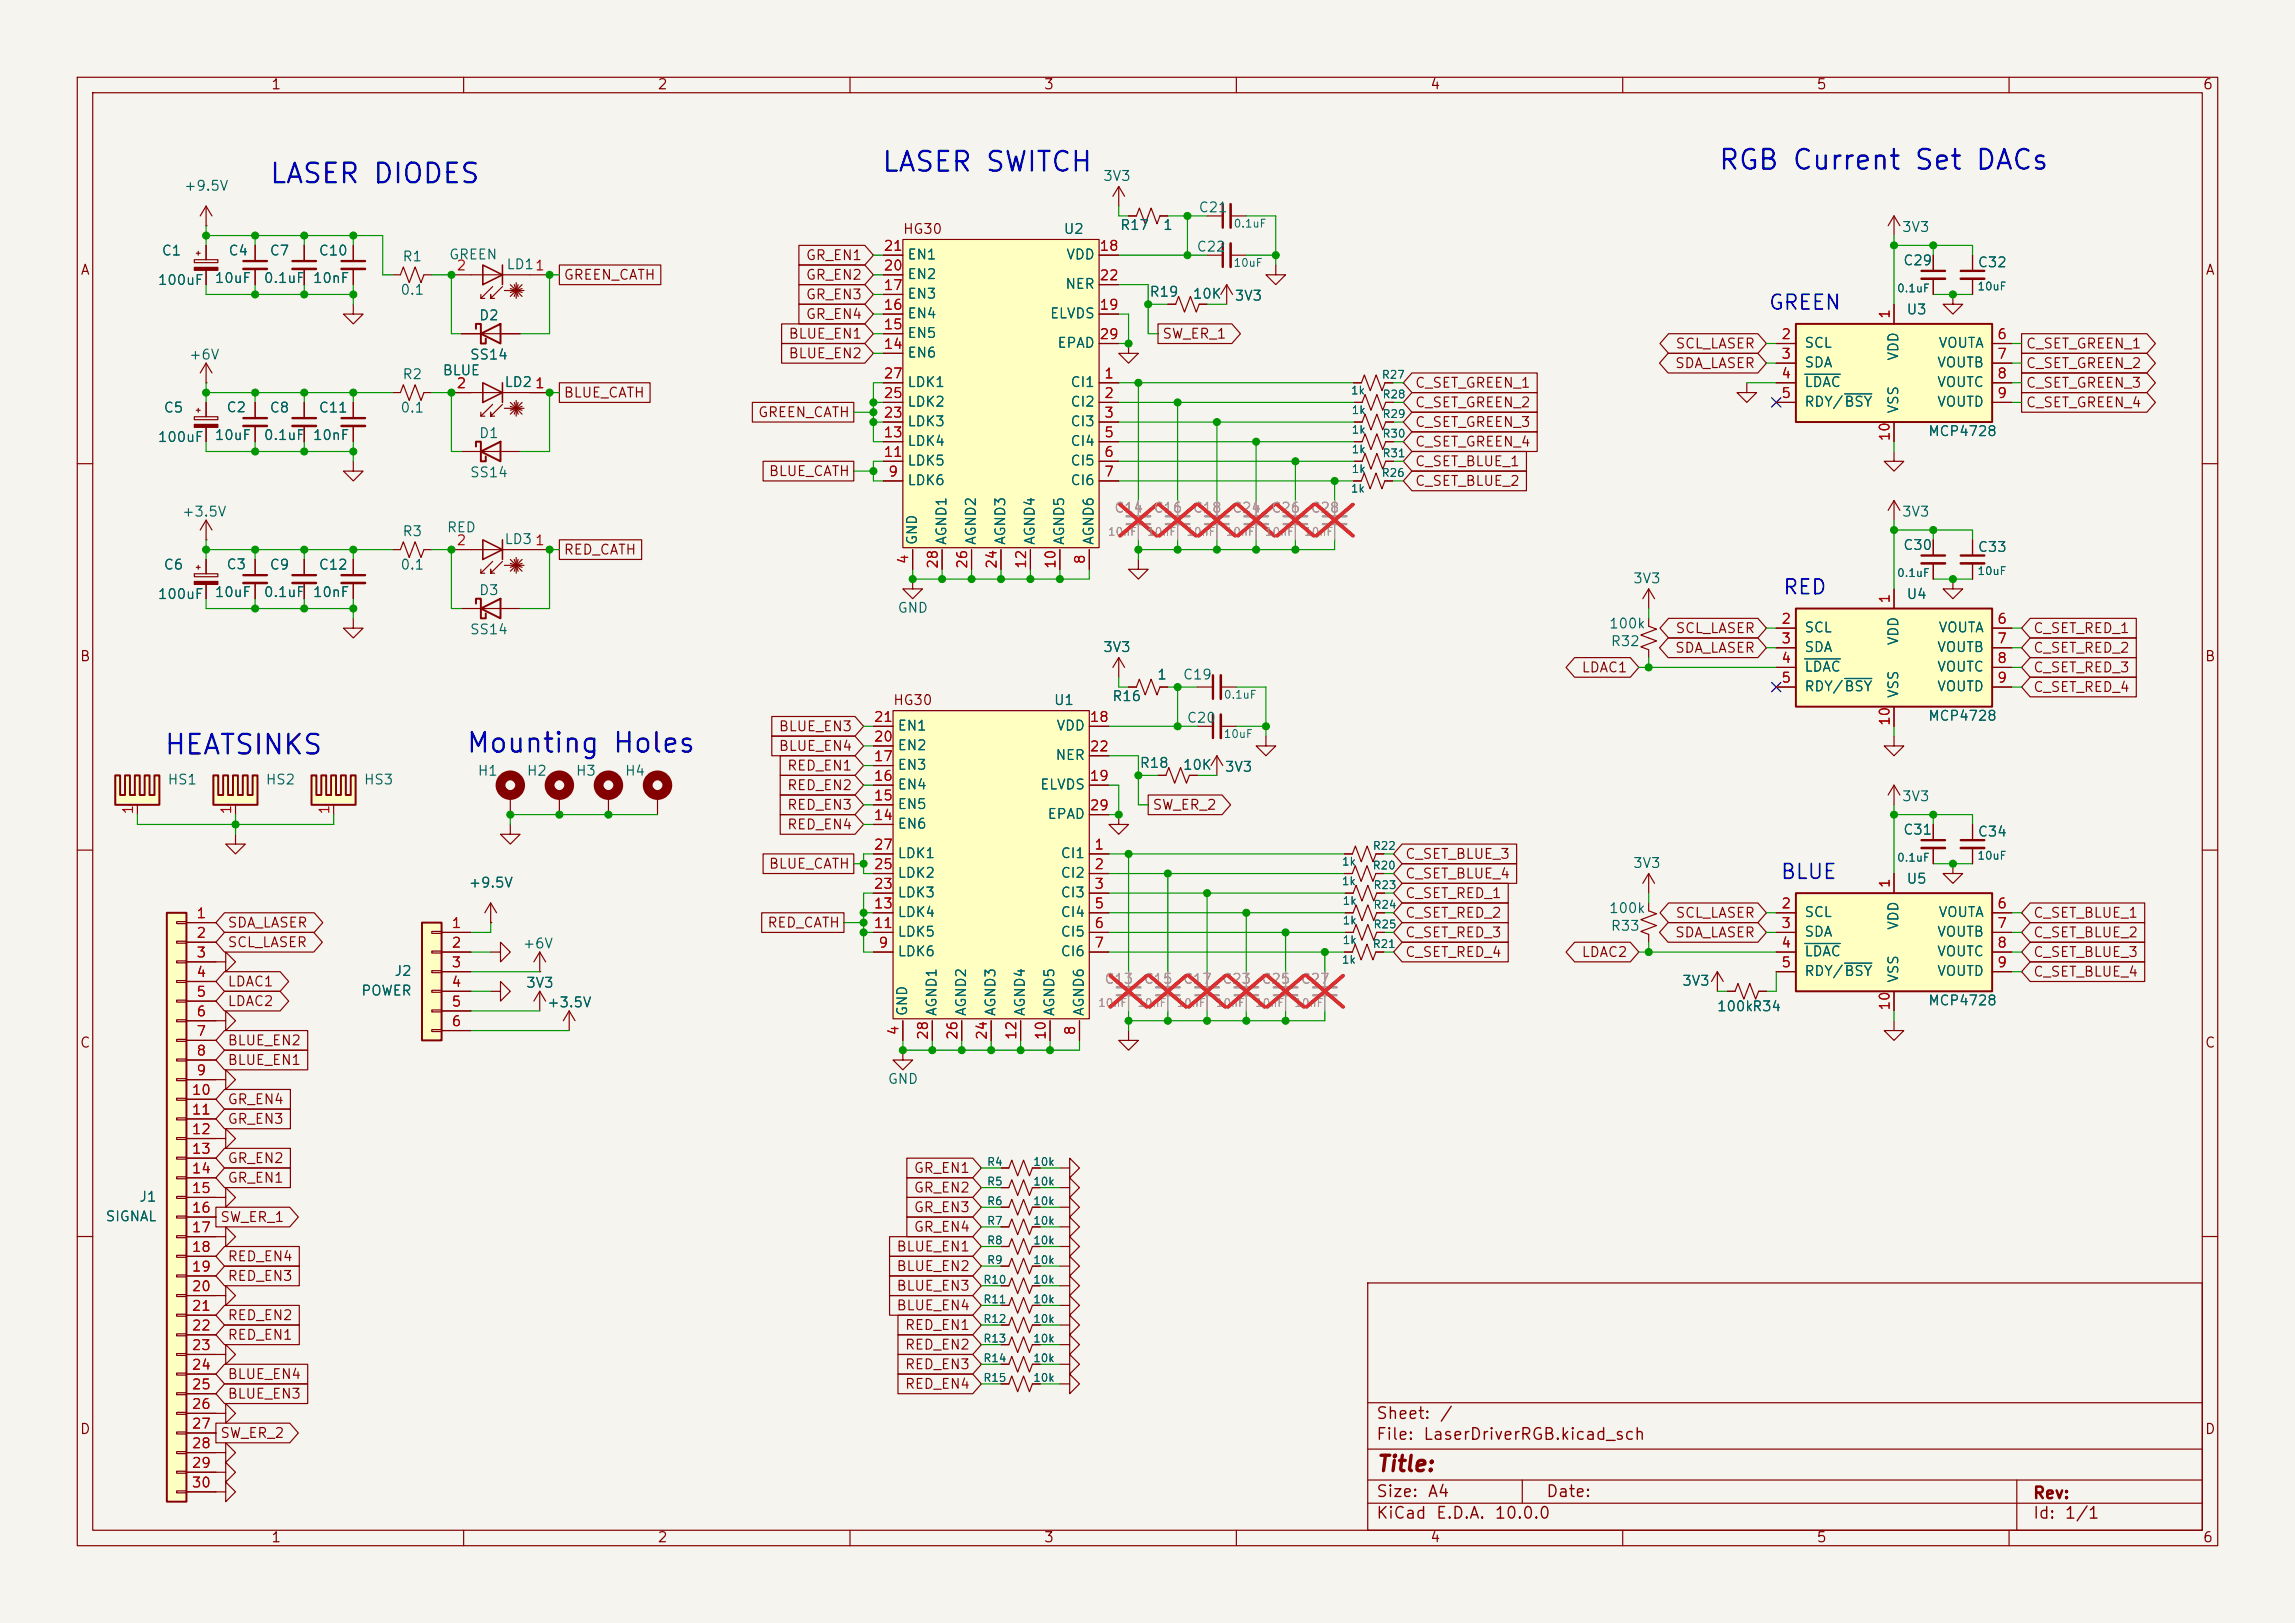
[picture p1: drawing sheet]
<svg xmlns="http://www.w3.org/2000/svg" width="297mm" height="210mm" viewBox="0 0 297 210" stroke-linecap="round" stroke-linejoin="round" font-family="sans-serif">
<defs><g id="words">
<g font-size="2.5" fill="#0000c2">
<text x="114" y="22.8">LASER</text>
<text x="127.4" y="22.8">SWITCH</text>
<text x="222.3" y="22.6">RGB</text>
<text x="231.8" y="22.6">Current</text>
<text x="247.6" y="22.6">Set</text>
<text x="255.5" y="22.6">DACs</text>
<text x="34.7" y="24.4">LASER</text>
<text x="48.1" y="24.4">DIODES</text>
<text x="21.1" y="98.3">HEATSINKS</text>
<text x="60.2" y="98">Mounting</text>
<text x="79.1" y="98">Holes</text>
</g>
<text font-size="2" fill="#840000" x="178" y="190.9">Title:</text>
<g font-size="1.9" fill="#0000c2">
<text x="228.8" y="40.6">GREEN</text>
<text x="230.6" y="77.4">RED</text>
<text x="230.3" y="114.2">BLUE</text>
</g>
<g font-size="1.5" fill="#840000">
<text x="178" y="184">Sheet:</text>
<text x="186.2" y="184">/</text>
<text x="178" y="186.7">File:</text>
<text x="184.1" y="186.7">LaserDriverRGB.kicad_sch</text>
<text x="178" y="196.9">KiCad</text>
<text x="178" y="194.1">Size:</text>
<text x="184.7" y="194.1">A4</text>
<text x="185.7" y="196.9">E.D.A.</text>
<text x="193.3" y="196.9">10.0.0</text>
<text x="200" y="194.1">Date:</text>
<text x="263" y="194.3">Rev:</text>
<text x="263" y="196.9">Id:</text>
<text x="267.1" y="196.9">1/1</text>
</g>
<g font-size="1.3" fill="#840000">
<text x="35" y="11.9">1</text>
<text x="85" y="11.9">2</text>
<text x="135" y="11.9">3</text>
<text x="185" y="11.9">4</text>
<text x="235" y="11.9">5</text>
<text x="285" y="11.9">6</text>
<text x="10.3" y="35.9">A</text>
<text x="104.2" y="34">GR_EN1</text>
<text x="116.8" y="30.6">HG30</text>
<text x="285.3" y="35.9">A</text>
<text x="72.9" y="36.5">GREEN_CATH</text>
<text x="104.2" y="36.5">GR_EN2</text>
<text x="104.2" y="41.6">GR_EN4</text>
<text x="104.2" y="39.1">GR_EN3</text>
<text x="102" y="44.1">BLUE_EN1</text>
<text x="102" y="46.7">BLUE_EN2</text>
<text x="150.3" y="44.1">SW_ER_1</text>
<text x="216.7" y="47.9">SDA_LASER</text>
<text x="216.7" y="45.4">SCL_LASER</text>
<text x="262.1" y="47.9">C_SET_GREEN_2</text>
<text x="262.1" y="45.4">C_SET_GREEN_1</text>
<text x="72.9" y="51.8">BLUE_CATH</text>
<text x="183" y="53">C_SET_GREEN_2</text>
<text x="183" y="50.5">C_SET_GREEN_1</text>
<text x="262.1" y="53">C_SET_GREEN_4</text>
<text x="262.1" y="50.5">C_SET_GREEN_3</text>
<text x="98" y="54.3">GREEN_CATH</text>
<text x="183" y="58.1">C_SET_GREEN_4</text>
<text x="183" y="55.6">C_SET_GREEN_3</text>
<text x="99.4" y="61.9">BLUE_CATH</text>
<text x="183" y="60.6">C_SET_BLUE_1</text>
<text x="183" y="63.2">C_SET_BLUE_2</text>
<text x="72.9" y="72.1">RED_CATH</text>
<text x="216.7" y="82.2">SCL_LASER</text>
<text x="263" y="82.2">C_SET_RED_1</text>
<text x="10.3" y="85.9">B</text>
<text x="204.6" y="87.3">LDAC1</text>
<text x="216.7" y="84.8">SDA_LASER</text>
<text x="263" y="84.8">C_SET_RED_2</text>
<text x="263" y="89.9">C_SET_RED_4</text>
<text x="263" y="87.3">C_SET_RED_3</text>
<text x="285.3" y="85.9">B</text>
<text x="100.7" y="94.9">BLUE_EN3</text>
<text x="115.5" y="91.5">HG30</text>
<text x="100.7" y="97.5">BLUE_EN4</text>
<text x="101.8" y="100">RED_EN1</text>
<text x="101.8" y="105.1">RED_EN3</text>
<text x="101.8" y="107.6">RED_EN4</text>
<text x="101.8" y="102.6">RED_EN2</text>
<text x="149.1" y="105.1">SW_ER_2</text>
<text x="99.4" y="112.7">BLUE_CATH</text>
<text x="181.8" y="111.4">C_SET_BLUE_3</text>
<text x="181.8" y="114">C_SET_BLUE_4</text>
<text x="181.8" y="116.5">C_SET_RED_1</text>
<text x="181.8" y="119.1">C_SET_RED_2</text>
<text x="216.7" y="119.1">SCL_LASER</text>
<text x="263" y="119.1">C_SET_BLUE_1</text>
<text x="29.4" y="120.3">SDA_LASER</text>
<text x="29.4" y="122.9">SCL_LASER</text>
<text x="99.2" y="120.3">RED_CATH</text>
<text x="181.8" y="121.6">C_SET_RED_3</text>
<text x="181.8" y="124.1">C_SET_RED_4</text>
<text x="204.6" y="124.1">LDAC2</text>
<text x="216.7" y="121.6">SDA_LASER</text>
<text x="263" y="124.1">C_SET_BLUE_3</text>
<text x="263" y="121.6">C_SET_BLUE_2</text>
<text x="29.4" y="128">LDAC1</text>
<text x="29.4" y="130.5">LDAC2</text>
<text x="263" y="126.7">C_SET_BLUE_4</text>
<text x="10.3" y="135.9">C</text>
<text x="29.4" y="135.6">BLUE_EN2</text>
<text x="285.3" y="135.9">C</text>
<text x="29.4" y="143.2">GR_EN4</text>
<text x="29.4" y="138.1">BLUE_EN1</text>
<text x="29.4" y="145.7">GR_EN3</text>
<text x="29.4" y="150.8">GR_EN2</text>
<text x="29.4" y="153.4">GR_EN1</text>
<text x="118.2" y="154.6">GR_EN2</text>
<text x="118.2" y="152.1">GR_EN1</text>
<text x="28.4" y="158.4">SW_ER_1</text>
<text x="118.2" y="157.2">GR_EN3</text>
<text x="118.2" y="159.7">GR_EN4</text>
<text x="29.4" y="166.1">RED_EN3</text>
<text x="29.4" y="163.5">RED_EN4</text>
<text x="115.9" y="162.2">BLUE_EN1</text>
<text x="115.9" y="167.3">BLUE_EN3</text>
<text x="115.9" y="164.8">BLUE_EN2</text>
<text x="29.4" y="171.1">RED_EN2</text>
<text x="29.4" y="173.7">RED_EN1</text>
<text x="115.9" y="169.9">BLUE_EN4</text>
<text x="117" y="172.4">RED_EN1</text>
<text x="29.4" y="178.8">BLUE_EN4</text>
<text x="117" y="177.5">RED_EN3</text>
<text x="117" y="174.9">RED_EN2</text>
<text x="10.3" y="185.9">D</text>
<text x="29.4" y="181.3">BLUE_EN3</text>
<text x="117" y="180">RED_EN4</text>
<text x="285.3" y="185.9">D</text>
<text x="28.4" y="186.4">SW_ER_2</text>
<text x="35" y="199.9">1</text>
<text x="85" y="199.9">2</text>
<text x="135" y="199.9">3</text>
<text x="185" y="199.9">4</text>
<text x="235" y="199.9">5</text>
<text x="285" y="199.9">6</text>
</g>
<g font-size="1.3" fill="#006464">
<text x="142.7" y="23.7">3V3</text>
<text x="23.7" y="25">+9.5V</text>
<text x="155" y="27.8">C21</text>
<text x="20.8" y="33.4">C1</text>
<text x="29.5" y="33.4">C4</text>
<text x="34.8" y="33.4">C7</text>
<text x="41.2" y="33.4">C10</text>
<text x="52" y="34.1">R1</text>
<text x="58" y="33.9">GREEN</text>
<text x="65.5" y="35.2">LD11</text>
<text x="117.3" y="33.9">EN1</text>
<text x="137.6" y="30.6">U2</text>
<text x="137.9" y="33.9">VDD</text>
<text x="144.9" y="30.1">R17</text>
<text x="150.4" y="30.1">1</text>
<text x="154.8" y="32.9">C22</text>
<text x="246" y="30.3">3V3</text>
<text x="246.2" y="34.6">C29</text>
<text x="255.9" y="34.9">C32</text>
<text x="20.3" y="37.2">100uF</text>
<text x="27.7" y="36.9">10uF</text>
<text x="34" y="36.9">0.1uF</text>
<text x="40.4" y="36.9">10nF</text>
<text x="51.7" y="38.5">0.1</text>
<text x="61.9" y="41.8">D2</text>
<text x="117.3" y="41.5">EN4</text>
<text x="117.3" y="39">EN3</text>
<text x="117.3" y="36.4">EN2</text>
<text x="135.8" y="41.5">ELVDS</text>
<text x="137.8" y="37.7">NER</text>
<text x="148.7" y="38.7">R19</text>
<text x="154.3" y="39">10K</text>
<text x="159.7" y="39.2">3V3</text>
<text x="246.6" y="41">U3</text>
<text x="24.4" y="46.8">+6V</text>
<text x="60.7" y="46.8">SS14</text>
<text x="117.3" y="46.6">EN6</text>
<text x="117.3" y="44">EN5</text>
<text x="136.8" y="45.3">EPAD</text>
<text x="233.4" y="45.3">SCL</text>
<text x="233.4" y="47.9">SDA</text>
<text x="246" y="46.8" transform="rotate(-90 246 46.8)">VDD</text>
<text x="250.6" y="47.9">VOUTB</text>
<text x="250.8" y="45.3">VOUTA</text>
<text x="21.1" y="53.7">C5</text>
<text x="29.2" y="53.7">C2</text>
<text x="34.8" y="53.7">C8</text>
<text x="41.2" y="53.7">C11</text>
<text x="51.7" y="53.7">0.1</text>
<text x="52" y="49.4">R2</text>
<text x="57.2" y="48.9">BLUE</text>
<text x="65.2" y="50.4">LD2</text>
<text x="117.3" y="52.9">LDK2</text>
<text x="117.3" y="50.4">LDK1</text>
<text x="138.4" y="50.4">CI1</text>
<text x="138.4" y="52.9">CI2</text>
<text x="233.4" y="50.4">LDAC</text>
<text x="233.4" y="52.9">RDY/BSY</text>
<text x="246" y="53.6" transform="rotate(-90 246 53.6)">VSS</text>
<text x="250.6" y="50.4">VOUTC</text>
<text x="250.6" y="52.9">VOUTD</text>
<text x="20.3" y="57.5">100uF</text>
<text x="27.7" y="57.3">10uF</text>
<text x="34" y="57.3">0.1uF</text>
<text x="40.4" y="57.3">10nF</text>
<text x="61.9" y="57">D1</text>
<text x="117.3" y="58">LDK4</text>
<text x="117.3" y="55.5">LDK3</text>
<text x="138.4" y="55.5">CI3</text>
<text x="138.4" y="58">CI4</text>
<text x="249.4" y="56.7">MCP4728</text>
<text x="60.7" y="62.1">SS14</text>
<text x="117.3" y="63.1">LDK6</text>
<text x="117.3" y="60.6">LDK5</text>
<text x="138.4" y="60.6">CI5</text>
<text x="138.4" y="63.1">CI6</text>
<text x="23.5" y="67.2">+3.5V</text>
<text x="52" y="69.7">R3</text>
<text x="57.7" y="69.2">RED</text>
<text x="65.2" y="70.7">LD3</text>
<text x="119" y="70.6" transform="rotate(-90 119 70.6)">GND</text>
<text x="122.8" y="70.6" transform="rotate(-90 122.8 70.6)">AGND1</text>
<text x="126.6" y="70.6" transform="rotate(-90 126.6 70.6)">AGND2</text>
<text x="130.4" y="70.6" transform="rotate(-90 130.4 70.6)">AGND3</text>
<text x="134.2" y="70.6" transform="rotate(-90 134.2 70.6)">AGND4</text>
<text x="138" y="70.6" transform="rotate(-90 138 70.6)">AGND5</text>
<text x="141.8" y="70.6" transform="rotate(-90 141.8 70.6)">AGND6</text>
<text x="246" y="67.2">3V3</text>
<text x="246.2" y="71.5">C30</text>
<text x="255.9" y="71.7">C33</text>
<text x="20.3" y="77.8">100uF</text>
<text x="21.1" y="74">C6</text>
<text x="27.7" y="77.6">10uF</text>
<text x="29.2" y="74">C3</text>
<text x="34" y="77.6">0.1uF</text>
<text x="34.8" y="74">C9</text>
<text x="40.4" y="77.6">10nF</text>
<text x="41.2" y="74">C12</text>
<text x="51.7" y="74">0.1</text>
<text x="61.9" y="77.3">D3</text>
<text x="211.3" y="75.8">3V3</text>
<text x="246.6" y="77.8">U4</text>
<text x="60.7" y="82.4">SS14</text>
<text x="116.1" y="79.6">GND</text>
<text x="208.1" y="81.6">100k</text>
<text x="208.4" y="83.9">R32</text>
<text x="233.4" y="82.1">SCL</text>
<text x="246" y="83.6" transform="rotate(-90 246 83.6)">VDD</text>
<text x="250.8" y="82.1">VOUTA</text>
<text x="142.7" y="84.7">3V3</text>
<text x="149.7" y="88.2">1</text>
<text x="153" y="88.2">C19</text>
<text x="233.4" y="84.7">SDA</text>
<text x="233.4" y="87.2">LDAC</text>
<text x="233.4" y="89.8">RDY/BSY</text>
<text x="250.6" y="84.7">VOUTB</text>
<text x="250.6" y="87.2">VOUTC</text>
<text x="250.6" y="89.8">VOUTD</text>
<text x="116.1" y="94.8">EN1</text>
<text x="136.3" y="91.5">U1</text>
<text x="136.6" y="94.8">VDD</text>
<text x="143.8" y="91">R16</text>
<text x="153.5" y="93.8">C20</text>
<text x="246" y="90.4" transform="rotate(-90 246 90.4)">VSS</text>
<text x="249.4" y="93.6">MCP4728</text>
<text x="21.6" y="101.8">HS1</text>
<text x="34.3" y="101.8">HS2</text>
<text x="47" y="101.8">HS3</text>
<text x="61.7" y="100.7">H1</text>
<text x="68.1" y="100.7">H2</text>
<text x="74.4" y="100.7">H3</text>
<text x="80.8" y="100.7">H4</text>
<text x="116.1" y="99.9">EN3</text>
<text x="116.1" y="97.4">EN2</text>
<text x="136.5" y="98.7">NER</text>
<text x="147.4" y="99.7">R18</text>
<text x="153" y="99.9">10K</text>
<text x="158.4" y="100.2">3V3</text>
<text x="116.1" y="107.5">EN6</text>
<text x="116.1" y="105">EN5</text>
<text x="116.1" y="102.5">EN4</text>
<text x="134.5" y="102.5">ELVDS</text>
<text x="135.5" y="106.3">EPAD</text>
<text x="246" y="104">3V3</text>
<text x="116.1" y="113.9">LDK2</text>
<text x="116.1" y="111.4">LDK1</text>
<text x="137.2" y="111.4">CI1</text>
<text x="137.2" y="113.9">CI2</text>
<text x="211.3" y="112.6">3V3</text>
<text x="246.2" y="108.3">C31</text>
<text x="255.9" y="108.6">C34</text>
<text x="60.6" y="115.2">+9.5V</text>
<text x="116.1" y="119">LDK4</text>
<text x="116.1" y="116.4">LDK3</text>
<text x="137.2" y="116.4">CI3</text>
<text x="137.2" y="119">CI4</text>
<text x="208.1" y="118.5">100k</text>
<text x="233.4" y="119">SCL</text>
<text x="246.6" y="114.7">U5</text>
<text x="250.8" y="119">VOUTA</text>
<text x="67.6" y="123">+6V</text>
<text x="116.1" y="124.1">LDK6</text>
<text x="116.1" y="121.5">LDK5</text>
<text x="137.2" y="121.5">CI5</text>
<text x="137.2" y="124.1">CI6</text>
<text x="208.4" y="120.8">R33</text>
<text x="233.4" y="121.5">SDA</text>
<text x="233.4" y="124.1">LDAC</text>
<text x="246" y="120.4" transform="rotate(-90 246 120.4)">VDD</text>
<text x="250.6" y="121.5">VOUTB</text>
<text x="250.6" y="124.1">VOUTC</text>
<text x="46.7" y="129.1">POWER</text>
<text x="50.9" y="126.6">J2</text>
<text x="68" y="128.1">3V3</text>
<text x="70.7" y="130.7">+3.5V</text>
<text x="117.7" y="131.6" transform="rotate(-90 117.7 131.6)">GND</text>
<text x="121.5" y="131.6" transform="rotate(-90 121.5 131.6)">AGND1</text>
<text x="125.3" y="131.6" transform="rotate(-90 125.3 131.6)">AGND2</text>
<text x="129.1" y="131.6" transform="rotate(-90 129.1 131.6)">AGND3</text>
<text x="132.9" y="131.6" transform="rotate(-90 132.9 131.6)">AGND4</text>
<text x="136.8" y="131.6" transform="rotate(-90 136.8 131.6)">AGND5</text>
<text x="140.6" y="131.6" transform="rotate(-90 140.6 131.6)">AGND6</text>
<text x="217.6" y="127.9">3V3</text>
<text x="222.1" y="131.2">100kR34</text>
<text x="233.4" y="126.6">RDY/BSY</text>
<text x="246" y="127.3" transform="rotate(-90 246 127.3)">VSS</text>
<text x="249.4" y="130.4">MCP4728</text>
<text x="250.6" y="126.6">VOUTD</text>
<text x="114.8" y="140.6">GND</text>
<text x="17.9" y="155.8">J1</text>
<text x="13.6" y="158.3">SIGNAL</text>
</g>
<g font-size="1.3" fill="#a90000">
<text x="59" y="35.3">2</text>
<text x="114.3" y="35.3">20</text>
<text x="114.3" y="32.8">21</text>
<text x="142.2" y="32.8">18</text>
<text x="114.3" y="40.4">16</text>
<text x="114.3" y="37.8">17</text>
<text x="142.2" y="40.4">19</text>
<text x="142.2" y="36.6">22</text>
<text x="244.9" y="41.3" transform="rotate(-90 244.9 41.3)">1</text>
<text x="114.3" y="45.5">14</text>
<text x="114.3" y="42.9">15</text>
<text x="142.2" y="44.2">29</text>
<text x="230.4" y="44.2">2</text>
<text x="230.4" y="46.7">3</text>
<text x="258.4" y="44.2">6</text>
<text x="258.4" y="46.7">7</text>
<text x="59" y="50.5">2</text>
<text x="69.1" y="50.5">1</text>
<text x="114.3" y="51.8">25</text>
<text x="114.3" y="49.3">27</text>
<text x="142.8" y="49.3">1</text>
<text x="142.8" y="51.8">2</text>
<text x="230.4" y="49.3">4</text>
<text x="230.4" y="51.8">5</text>
<text x="258.4" y="49.3">8</text>
<text x="258.4" y="51.8">9</text>
<text x="114.3" y="59.4">11</text>
<text x="114.3" y="56.9">13</text>
<text x="114.3" y="54.4">23</text>
<text x="142.8" y="54.4">3</text>
<text x="142.8" y="56.9">5</text>
<text x="142.8" y="59.4">6</text>
<text x="244.9" y="57.2" transform="rotate(-90 244.9 57.2)">10</text>
<text x="114.9" y="62">9</text>
<text x="142.8" y="62">7</text>
<text x="59" y="70.9">2</text>
<text x="69.1" y="70.9">1</text>
<text x="117.9" y="73.1" transform="rotate(-90 117.9 73.1)">4</text>
<text x="121.7" y="73.7" transform="rotate(-90 121.7 73.7)">28</text>
<text x="125.5" y="73.7" transform="rotate(-90 125.5 73.7)">26</text>
<text x="129.3" y="73.7" transform="rotate(-90 129.3 73.7)">24</text>
<text x="133.1" y="73.7" transform="rotate(-90 133.1 73.7)">12</text>
<text x="136.9" y="73.7" transform="rotate(-90 136.9 73.7)">10</text>
<text x="140.7" y="73.1" transform="rotate(-90 140.7 73.1)">8</text>
<text x="230.4" y="81">2</text>
<text x="230.4" y="83.6">3</text>
<text x="244.9" y="78.2" transform="rotate(-90 244.9 78.2)">1</text>
<text x="258.4" y="81">6</text>
<text x="258.4" y="83.6">7</text>
<text x="230.4" y="86.1">4</text>
<text x="230.4" y="88.6">5</text>
<text x="258.4" y="86.1">8</text>
<text x="258.4" y="88.6">9</text>
<text x="113" y="93.7">21</text>
<text x="140.9" y="93.7">18</text>
<text x="244.9" y="94" transform="rotate(-90 244.9 94)">10</text>
<text x="113" y="101.3">16</text>
<text x="113" y="98.8">17</text>
<text x="113" y="96.3">20</text>
<text x="140.9" y="101.3">19</text>
<text x="140.9" y="97.5">22</text>
<text x="17.5" y="105.5" transform="rotate(-90 17.5 105.5)">1</text>
<text x="30.2" y="105.5" transform="rotate(-90 30.2 105.5)">1</text>
<text x="42.9" y="105.5" transform="rotate(-90 42.9 105.5)">1</text>
<text x="113" y="106.4">14</text>
<text x="113" y="103.9">15</text>
<text x="140.9" y="105.2">29</text>
<text x="113" y="112.8">25</text>
<text x="113" y="110.2">27</text>
<text x="141.5" y="110.2">1</text>
<text x="141.5" y="112.8">2</text>
<text x="25.3" y="119.1">1</text>
<text x="113" y="117.9">13</text>
<text x="113" y="115.3">23</text>
<text x="141.5" y="115.3">3</text>
<text x="141.5" y="117.9">5</text>
<text x="230.4" y="117.9">2</text>
<text x="244.9" y="115" transform="rotate(-90 244.9 115)">1</text>
<text x="258.4" y="117.9">6</text>
<text x="25.3" y="121.7">2</text>
<text x="25.3" y="124.2">3</text>
<text x="58.3" y="120.4">1</text>
<text x="58.3" y="122.9">2</text>
<text x="58.3" y="125.5">3</text>
<text x="113" y="120.4">11</text>
<text x="113.6" y="122.9">9</text>
<text x="141.5" y="120.4">6</text>
<text x="141.5" y="122.9">7</text>
<text x="230.4" y="120.4">3</text>
<text x="230.4" y="122.9">4</text>
<text x="230.4" y="125.5">5</text>
<text x="258.4" y="120.4">7</text>
<text x="258.4" y="122.9">8</text>
<text x="258.4" y="125.5">9</text>
<text x="25.3" y="126.7">4</text>
<text x="25.3" y="129.3">5</text>
<text x="25.3" y="131.8">6</text>
<text x="58.3" y="128">4</text>
<text x="58.3" y="130.6">5</text>
<text x="244.9" y="130.9" transform="rotate(-90 244.9 130.9)">10</text>
<text x="25.3" y="134.4">7</text>
<text x="25.3" y="136.9">8</text>
<text x="58.3" y="133.1">6</text>
<text x="116.6" y="134.1" transform="rotate(-90 116.6 134.1)">4</text>
<text x="120.4" y="134.7" transform="rotate(-90 120.4 134.7)">28</text>
<text x="124.2" y="134.7" transform="rotate(-90 124.2 134.7)">26</text>
<text x="128" y="134.7" transform="rotate(-90 128 134.7)">24</text>
<text x="131.8" y="134.7" transform="rotate(-90 131.8 134.7)">12</text>
<text x="135.6" y="134.7" transform="rotate(-90 135.6 134.7)">10</text>
<text x="139.4" y="134.1" transform="rotate(-90 139.4 134.1)">8</text>
<text x="24.7" y="142">10</text>
<text x="25.3" y="139.4">9</text>
<text x="24.7" y="144.5">11</text>
<text x="24.7" y="147.1">12</text>
<text x="24.7" y="149.6">13</text>
<text x="24.7" y="152.1">14</text>
<text x="24.7" y="154.7">15</text>
<text x="24.7" y="157.2">16</text>
<text x="24.7" y="159.8">17</text>
<text x="24.7" y="162.3">18</text>
<text x="24.7" y="164.8">19</text>
<text x="24.7" y="167.4">20</text>
<text x="24.7" y="169.9">21</text>
<text x="24.7" y="172.5">22</text>
<text x="24.7" y="175">23</text>
<text x="24.7" y="177.5">24</text>
<text x="24.7" y="180.1">25</text>
<text x="24.7" y="182.6">26</text>
<text x="24.7" y="185.2">27</text>
<text x="24.7" y="187.7">28</text>
<text x="24.7" y="190.2">29</text>
<text x="24.7" y="192.8">30</text>
</g>
<g font-size="1.3" fill="#939391">
<text x="144.1" y="66.6">C14</text>
<text x="149.2" y="66.6">C16</text>
<text x="154.3" y="66.6">C18</text>
<text x="159.3" y="66.6">C24</text>
<text x="164.4" y="66.6">C26</text>
<text x="169.5" y="66.6">C28</text>
<text x="142.8" y="127.6">C13</text>
<text x="147.9" y="127.6">C15</text>
<text x="153" y="127.6">C17</text>
<text x="158.1" y="127.6">C23</text>
<text x="163.2" y="127.6">C25</text>
<text x="168.2" y="127.6">C27</text>
</g>
<g font-size="1" fill="#006464">
<text x="159.6" y="29.7">0.1uF</text>
<text x="159.6" y="34.8">10uF</text>
<text x="245.4" y="38.1">0.1uF</text>
<text x="255.8" y="37.8">10uF</text>
<text x="174.7" y="51.3">1k</text>
<text x="174.8" y="53.8">1k</text>
<text x="178.7" y="49.3">R27</text>
<text x="178.8" y="51.8">R28</text>
<text x="174.8" y="58.9">1k</text>
<text x="174.8" y="56.4">1k</text>
<text x="178.8" y="59.4">R31</text>
<text x="178.8" y="56.9">R30</text>
<text x="178.8" y="54.3">R29</text>
<text x="174.7" y="64">1k</text>
<text x="174.8" y="61.4">1k</text>
<text x="178.7" y="62">R26</text>
<text x="245.4" y="74.9">0.1uF</text>
<text x="255.8" y="74.7">10uF</text>
<text x="158.3" y="95.7">10uF</text>
<text x="158.3" y="90.7">0.1uF</text>
<text x="173.6" y="112.2">1k</text>
<text x="177.6" y="112.8">R20</text>
<text x="177.6" y="110.2">R22</text>
<text x="245.4" y="111.7">0.1uF</text>
<text x="255.8" y="111.5">10uF</text>
<text x="173.6" y="114.8">1k</text>
<text x="173.7" y="117.3">1k</text>
<text x="173.7" y="119.9">1k</text>
<text x="177.7" y="115.3">R23</text>
<text x="177.7" y="117.8">R24</text>
<text x="173.6" y="124.9">1k</text>
<text x="173.7" y="122.4">1k</text>
<text x="177.6" y="122.9">R21</text>
<text x="177.7" y="120.4">R25</text>
<text x="127.7" y="151.1">R4</text>
<text x="127.7" y="153.6">R5</text>
<text x="133.6" y="151.1">10k</text>
<text x="133.6" y="153.6">10k</text>
<text x="127.7" y="156.2">R6</text>
<text x="127.7" y="161.3">R8</text>
<text x="127.7" y="158.7">R7</text>
<text x="133.6" y="156.2">10k</text>
<text x="133.6" y="161.3">10k</text>
<text x="133.6" y="158.7">10k</text>
<text x="127.2" y="166.3">R10</text>
<text x="127.7" y="163.8">R9</text>
<text x="133.6" y="166.3">10k</text>
<text x="133.6" y="163.8">10k</text>
<text x="127.2" y="168.9">R11</text>
<text x="127.2" y="174">R13</text>
<text x="127.2" y="171.4">R12</text>
<text x="133.6" y="168.9">10k</text>
<text x="133.6" y="174">10k</text>
<text x="133.6" y="171.4">10k</text>
<text x="127.2" y="176.5">R14</text>
<text x="127.2" y="179">R15</text>
<text x="133.6" y="176.5">10k</text>
<text x="133.6" y="179">10k</text>
</g>
<g font-size="1" fill="#939391">
<text x="143.3" y="69.6">10nF</text>
<text x="148.4" y="69.6">10nF</text>
<text x="153.5" y="69.6">10nF</text>
<text x="158.5" y="69.6">10nF</text>
<text x="163.6" y="69.6">10nF</text>
<text x="168.7" y="69.6">10nF</text>
<text x="142" y="130.5">10nF</text>
<text x="147.1" y="130.5">10nF</text>
<text x="152.2" y="130.5">10nF</text>
<text x="157.3" y="130.5">10nF</text>
<text x="162.3" y="130.5">10nF</text>
<text x="167.4" y="130.5">10nF</text>
</g>
</g></defs>
<path d="M0 0h297v210h-297z" fill="#f5f4ef" stroke="#f5f4ef" stroke-width=".13"/>
<g fill="none" stroke="#840000" stroke-width=".15">
<path d="M10 10h277v190h-277zM12 12h273v186h-273zM60 10v2M110 10v2M160 10v2M210 10v2M260 10v2M33 52.1v2M33 55.1v2.1M245.1 58.4v1.3h1.3l-1.3 1.3-1.3-1.3h1.3M10 60h2M25.1 74.2h3.1v.4h-3.1z"/>
<path d="M25.4 73.4h.5M25.7 73.2v.5M26.7 72.4v1.8M26.7 75.6v1.9M33 72.4v2M33 75.4v2.1M285 60h2M10 110h2M66 102.9v2.5M72.4 102.9v2.5M285 110h2M137.2 151.1h1.2v-1.2l1.3 1.2-1.3 1.3v-1.3"/>
<path d="M10 160h2M177 166h108v32h-108zM285 160h2M60 198v2M110 198v2M160 198v2M177 194.5h108M177 191.5h108M177 187.5h108M177 181.5h108M197 191.5v3M210 198v2"/>
<path d="M260 198v2M261 191.5v6.5"/>
</g>
<path d="M25.1 75.2h3.1v.4h-3.1z" fill="#840000" stroke="#840000" stroke-width=".15"/>
<path d="M31.5 54.1h3M31.5 74.4h3" fill="none" stroke="#840000" stroke-width=".3"/>
<path d="M31.5 55.1h3M31.5 75.4h3" fill="none" stroke="#840000" stroke-width=".33"/>
<g fill="none" stroke="#840000" stroke-width="1.3">
<circle cx="66" cy="101.6" r="1.27"/>
<circle cx="72.4" cy="101.6" r="1.27"/>
</g>
<path d="M54.6 119.4h2.5v15.2h-2.5z" fill="#ffffc2"/>
<path d="M54.6 119.4h2.5v15.2h-2.5z" fill="none" stroke="#840000" stroke-width=".25"/>
<g fill="none" stroke="#840000" stroke-width=".15">
<path d="M245.1 27.9l-.8 1.3M245.1 27.9l.8 1.3M245.1 27.9v2.6M226.1 49.5v1.3h1.2l-1.2 1.3-1.3-1.3h1.3M66 106.7v1.3h1.3l-1.3 1.2-1.2-1.2h1.2M55.9 120.5h1.2v.3h-1.2zM55.9 123.1h1.2v.2h-1.2zM55.9 125.6h1.2v.3h-1.2zM55.9 128.1h1.2v.3h-1.2zM55.9 130.7h1.2v.2h-1.2zM55.9 133.2h1.2v.3h-1.2zM57.1 120.7h3.9"/>
<path d="M57.1 123.2h3.9M57.1 125.7h3.9M57.1 128.3h3.9M57.1 130.8h3.9M57.1 133.4h3.9M63.5 123.2h1.3v-1.3l1.2 1.3-1.2 1.3v-1.3M63.5 128.3h1.3v-1.3l1.2 1.3-1.2 1.2v-1.2M69.8 125.7h.1M69.8 128.3l-.7 1.2M69.8 128.3l.8 1.2M69.8 123.2v2.5M69.8 128.3v2.5"/>
<path d="M69.8 123.2l-.7 1.3M69.8 123.2l.8 1.3M73.7 130.8l-.8 1.3M73.7 130.8l.7 1.3M73.7 130.8v2.6"/>
</g>
<path d="M232.4 41.9h25.4v12.7h-25.4z" fill="#ffffc2"/>
<path d="M232.4 41.9h25.4v12.7h-25.4z" fill="none" stroke="#840000" stroke-width=".25"/>
<g fill="none" stroke="#840000" stroke-width=".15">
<path d="M151.1 39.4h1l.4-1 .8 2 .8-2 .7 2 .4-1h1M245.1 39.4v2.5M250.2 33v2.1M250.2 36.1v2M252.7 38.1v1.3h1.3l-1.3 1.2-1.2-1.2h1.2M255.3 33v2.1M255.3 36.1v2M229.9 44.5h2.5M229.9 47h2.5M229.9 49.5h2.5M229.9 52.1h2.5M245.1 54.6v2.6"/>
<path d="M257.8 44.5h2.5M257.8 47h2.5M257.8 49.5h2.5M257.8 52.1h2.5M63.5 119.4h.1M63.5 116.8l-.8 1.3M63.5 116.8l.8 1.3M63.5 116.8v2.6M78.7 102.9v2.5M85.1 102.9v2.5M27.9 154.9h1.3v-1.2l1.3 1.2-1.3 1.3v-1.3M27.9 160h1.3v-1.2l1.3 1.2-1.3 1.3v-1.3"/>
<path d="M27.9 188h1.3v-1.3l1.3 1.3-1.3 1.2v-1.2"/>
</g>
<path d="M233.6 48.4h4.6M238.7 51h3.5" fill="none" stroke="#006464" stroke-width=".15"/>
<g fill="none" stroke="#840000" stroke-width="1.3">
<circle cx="78.7" cy="101.6" r="1.27"/>
<circle cx="85.1" cy="101.6" r="1.27"/>
</g>
<path d="M248.7 35.1h3M253.7 35.1h3.1" fill="none" stroke="#840000" stroke-width=".3"/>
<path d="M248.7 36.1h3M253.7 36.1h3.1" fill="none" stroke="#840000" stroke-width=".33"/>
<path d="M21.6 118.1h2.5v76.2h-2.5z" fill="#ffffc2"/>
<path d="M61.6 57.8v-.6h.6v2.5h.7v-.6M62.2 58.4l2.6-1.2v2.5zM61.6 78.1v-.6h.6v2.5h.7v-.6M62.2 78.7l2.6-1.2v2.5zM21.6 118.1h2.5v76.2h-2.5z" fill="none" stroke="#840000" stroke-width=".25"/>
<g fill="none" stroke="#840000" stroke-width=".15">
<path d="M45.7 31.8v2M45.7 34.8v2M144.8 24.1l-.8 1.3M144.8 24.1l.7 1.3M144.8 24.1v2.6M146 27.9h1.1l.3-1 .8 2.1 .8-2.1 .7 2.1 .4-1.1h1M156.2 27.9h2M156.2 33h2M158.7 36.8l-.7 1.3M158.7 36.8l.8 1.3M158.7 36.8v2.6M159.3 27.9h2"/>
<path d="M159.3 33h2M165.1 34.3v1.3h1.3l-1.3 1.2-1.3-1.2h1.3M25.1 53.9h3.1v.4h-3.1zM25.4 53.1h.5M25.7 52.8v.5M26.7 49.5h.1M26.7 47v2.5M26.7 52.1v1.8M26.7 55.3v1.9M26.7 47l-.8 1.3M26.7 47l.7 1.3M39.4 52.1v2"/>
<path d="M39.4 55.1v2.1M45.7 59.7v1.3h1.3l-1.3 1.2-1.3-1.2h1.3M59.7 58.4h7.6M39.4 72.4v2M39.4 75.4v2.1M45.7 72.4v2M45.7 75.4v2.1M50.8 71.1h1l.4-1 .8 2 .7-2 .8 2 .4-1h1M58.4 71.1h12.7M59.7 78.7h7.6M62.2 74.2h.5M63.8 72.6l-1.6 1.6v-.5"/>
<path d="M65 72.6l-1.5 1.6v-.5v.5h.5M65.3 73.2h2.5M66 72.4l1.6 1.5M66 72.9l1.6 .5M66.5 72.4l.6 1.5M66.8 72.1v2.1M67.1 72.4l-.6 1.5M67.6 72.9l-1.6 .5M67.6 72.4l-1.6 1.5M45.7 80v1.3h1.3l-1.3 1.3-1.3-1.3h1.3M22.9 119.3h1.2v.2h-1.2zM24.1 119.4h3.8"/>
<path d="M22.9 121.8h1.2v.2h-1.2zM22.9 124.3h1.2v.3h-1.2zM22.9 126.9h1.2v.2h-1.2zM22.9 129.4h1.2v.3h-1.2zM22.9 132h1.2v.2h-1.2zM22.9 134.5h1.2v.2h-1.2zM22.9 137h1.2v.3h-1.2zM22.9 139.6h1.2v.2h-1.2zM24.1 139.7h5.1v-1.3l1.3 1.3-1.3 1.3v-1.3M24.1 132.1h5.1v-1.3l1.3 1.3-1.3 1.3v-1.3M24.1 121.9h3.8M24.1 124.5h3.8"/>
<path d="M24.1 127h3.8M24.1 129.5h3.8M24.1 134.6h3.8M24.1 137.2h3.8M22.9 142.1h1.2v.3h-1.2zM22.9 144.7h1.2v.2h-1.2zM22.9 147.2h1.2v.2h-1.2zM22.9 149.7h1.2v.3h-1.2zM22.9 152.3h1.2v.2h-1.2zM22.9 154.8h1.2v.3h-1.2zM22.9 157.4h1.2v.2h-1.2zM22.9 159.9h1.2v.2h-1.2z"/>
<path d="M24.1 147.3h5.1v-1.2l1.3 1.2-1.3 1.3v-1.3M24.1 142.2h3.8M24.1 144.8h3.8M24.1 149.9h3.8M24.1 152.4h3.8M24.1 154.9h3.8M24.1 157.5h3.8M22.9 162.4h1.2v.3h-1.2zM22.9 165h1.2v.2h-1.2zM22.9 167.5h1.2v.3h-1.2zM22.9 170.1h1.2v.2h-1.2zM22.9 172.6h1.2v.2h-1.2z"/>
<path d="M22.9 175.1h1.2v.3h-1.2zM22.9 177.7h1.2v.2h-1.2zM24.1 167.6h5.1v-1.2l1.3 1.2-1.3 1.3v-1.3M24.1 175.3h5.1v-1.3l1.3 1.3-1.3 1.2v-1.2M24.1 160h3.8M24.1 162.6h3.8M24.1 165.1h3.8M24.1 170.2h3.8M24.1 172.7h3.8M24.1 177.8h3.8M22.9 180.2h1.2v.3h-1.2zM22.9 182.8h1.2v.2h-1.2z"/>
<path d="M22.9 185.3h1.2v.2h-1.2zM22.9 187.8h1.2v.3h-1.2zM22.9 190.4h1.2v.2h-1.2zM22.9 192.9h1.2v.3h-1.2zM24.1 193h5.1v-1.2l1.3 1.2-1.3 1.3v-1.3M24.1 190.5h5.1v-1.3l1.3 1.3-1.3 1.3v-1.3M24.1 182.9h5.1v-1.3l1.3 1.3-1.3 1.3v-1.3M24.1 180.3h3.8M24.1 185.4h3.8M24.1 188h3.8"/>
</g>
<path d="M44.2 33.8h3M158.2 26.4v3.1M158.2 31.5v3M37.8 54.1h3.1M37.8 74.4h3.1M44.2 74.4h3" fill="none" stroke="#840000" stroke-width=".3"/>
<path d="M44.2 34.8h3M159.3 26.4v3.1M159.3 31.5v3M37.8 55.1h3.1M37.8 75.4h3.1M44.2 75.4h3" fill="none" stroke="#840000" stroke-width=".33"/>
<path d="M25.1 54.9h3.1v.4h-3.1z" fill="#840000" stroke="#840000" stroke-width=".15"/>
<path d="M62.5 69.9l2.5 1.2-2.5 1.3zM65 69.9v2.5" fill="none" stroke="#840000" stroke-width=".2"/>
<path d="M116.8 31h25.4v39.9h-25.4z" fill="#ffffc2"/>
<g fill="none" stroke="#840000" stroke-width=".15">
<path d="M25.1 33.6h3.1v.4h-3.1zM25.4 32.8h.5M25.7 32.5v.5M26.7 29.2h.1M26.7 26.7v2.5M26.7 31.8v1.8M26.7 35v1.8M26.7 26.7l-.8 1.2M26.7 26.7l.7 1.2M33 31.8v2M33 34.8v2M39.4 31.8v2"/>
<path d="M39.4 34.8v2M45.7 39.4v1.2h1.3l-1.3 1.3-1.3-1.3h1.3M50.8 35.6h1l.4-1.1 .8 2.1 .7-2.1 .8 2.1 .4-1h1M58.4 35.6h12.7M62.2 38.6h.5M63.8 37.1l-1.6 1.5v-.5M65 37.1l-1.5 1.5v-.5v.5h.5M65.3 37.6h2.5M66 36.8l1.6 1.6M66 37.3l1.6 .5M66.5 36.8l.6 1.6M66.8 36.6v2"/>
<path d="M67.1 36.8l-.6 1.6M67.6 37.3l-1.6 .5M67.6 36.8l-1.6 1.6M114.3 38.1h2.5M114.3 33h2.5M114.3 35.6h2.5M116.8 31h25.4v39.9h-25.4zM142.2 33h2.6M142.2 36.8h2.6M45.7 52.1v2M45.7 55.1v2.1M50.8 50.8h1l.4-1 .8 2 .7-2 .8 2 .4-1h1"/>
<path d="M58.4 50.8h12.7M59.7 43.2h7.6M62.2 53.8h.5M63.8 52.3l-1.6 1.5v-.5M65 52.3l-1.5 1.5v-.5v.5h.5M65.3 52.8h2.5M66 52.1l1.6 1.5M66 52.6l1.6 .5M66.5 52.1l.6 1.5M66.8 51.8v2M67.1 52.1l-.6 1.5M67.6 52.6l-1.6 .5"/>
<path d="M67.6 52.1l-1.6 1.5M114.3 49.5h2.5M114.3 52.1h2.5M114.3 54.6h2.5M114.3 57.2h2.5M114.3 59.7h2.5M114.3 45.7h2.5M114.3 43.2h2.5M114.3 40.6h2.5M142.2 49.5h2.6M142.2 52.1h2.6M142.2 54.6h2.6"/>
<path d="M142.2 57.2h2.6M142.2 59.7h2.6M142.2 40.6h2.6M142.2 44.5h2.6M146 44.5v1.2h1.3l-1.3 1.3-1.2-1.3h1.2M114.3 62.2h2.5M118.1 71.1v2.6M121.9 71.1v2.6M125.7 71.1v2.6M129.5 71.1v2.6M133.3 71.1v2.6M137.2 71.1v2.6"/>
<path d="M141 71.1v2.6M142.2 62.2h2.6M255.3 69.9v2M255.3 72.9v2M30.5 108v1.2h1.2l-1.2 1.3-1.3-1.3h1.3M174 113h1l.4-1 .7 2 .8-2 .8 2 .4-1h1M174 110.5h1l.4-1 .8 2 .7-2 .8 2 .4-1h1M174.1 115.6h1l.4-1 .8 2 .7-2 .8 2 .4-1h1M174.1 118.1h1l.4-1 .8 2 .7-2 .8 2 .4-1h1M27.9 124.5h1.3v-1.3l1.3 1.3-1.3 1.2v-1.2M116.8 135.9v1.3h1.3l-1.3 1.2-1.2-1.2h1.2M174 123.2h1l.4-1 .7 2 .8-2 .8 2 .4-1h1"/>
<path d="M174.1 120.7h1l.4-1.1 .8 2.1 .7-2.1 .8 2.1 .4-1h1M245.1 132.1v1.3h1.3l-1.3 1.2-1.3-1.2h1.3M129.5 151.1h1.1l.3-1 .8 2 .8-2 .7 2 .4-1h1M129.5 153.7h1.1l.3-1 .8 2 .8-2 .7 2 .4-1h1M137.2 153.7h1.2v-1.3l1.3 1.3-1.3 1.2v-1.2M137.2 168.9h1.2v-1.3l1.3 1.3-1.3 1.3v-1.3"/>
</g>
<path d="M62.5 34.3l2.5 1.3-2.5 1.2zM65 34.3v2.5M62.5 49.5l2.5 1.3-2.5 1.3zM65 49.5v2.6" fill="none" stroke="#840000" stroke-width=".2"/>
<path d="M61.6 42.5v-.6h.6v2.6h.7v-.7M62.2 43.2l2.6-1.3v2.6z" fill="none" stroke="#840000" stroke-width=".25"/>
<path d="M31.5 33.8h3M37.8 33.8h3.1M44.2 54.1h3M253.7 71.9h3.1" fill="none" stroke="#840000" stroke-width=".3"/>
<path d="M31.5 34.8h3M37.8 34.8h3.1M44.2 55.1h3M253.7 72.9h3.1" fill="none" stroke="#840000" stroke-width=".33"/>
<path d="M25.1 34.6h3.1v.4h-3.1z" fill="#840000" stroke="#840000" stroke-width=".15"/>
<path d="M145.8 67.8h3M150.9 67.8h3M156 67.8h3M161 67.8h3.1M166.1 67.8h3.1M169.9 128.8h3.1" fill="none" stroke="#9c9b98" stroke-width=".3"/>
<path d="M145.8 66.8h3M150.9 66.8h3M156 66.8h3M161 66.8h3.1M166.1 66.8h3.1M169.9 127.8h3.1" fill="none" stroke="#9c9b98" stroke-width=".33"/>
<path d="M147.3 64.8v2M147.3 67.8v2.1M152.4 64.8v2M152.4 67.8v2.1M157.5 64.8v2M157.5 67.8v2.1M162.6 64.8v2M162.6 67.8v2.1M167.6 64.8v2M167.6 67.8v2.1M171.4 125.7v2.1M171.4 128.8v2" fill="none" stroke="#9c9b98" stroke-width=".15"/>
<path d="M145 65.3l4.7 4M149.7 65.3l-4.7 4M150 65.3l4.8 4M154.8 65.3l-4.8 4M155.1 65.3l4.7 4M159.8 65.3l-4.7 4M160.2 65.3l4.7 4M164.9 65.3l-4.7 4M165.3 65.3l4.7 4M170 65.3l-4.7 4M169.1 126.2l4.7 4.1M173.8 126.2l-4.7 4.1" fill="none" stroke="#e12e31" stroke-width=".46"/>
<path d="M232.4 115.6h25.4v12.7h-25.4z" fill="#ffffc2"/>
<path d="M232.4 115.6h25.4v12.7h-25.4z" fill="none" stroke="#840000" stroke-width=".25"/>
<g fill="none" stroke="#840000" stroke-width=".15">
<path d="M250.2 69.9v2M250.2 72.9v2M229.9 118.1h2.5M245.1 113v2.6M252.7 111.8v1.2h1.3l-1.3 1.3-1.2-1.3h1.2M257.8 118.1h2.5M229.9 120.7h2.5M229.9 123.2h2.5M229.9 125.7h2.5M245.1 128.3v2.5M257.8 120.7h2.5M257.8 123.2h2.5"/>
<path d="M257.8 125.7h2.5"/>
</g>
<path d="M233.6 122.1h4.6M238.7 124.6h3.5" fill="none" stroke="#006464" stroke-width=".15"/>
<path d="M248.7 71.9h3" fill="none" stroke="#840000" stroke-width=".3"/>
<path d="M248.7 72.9h3" fill="none" stroke="#840000" stroke-width=".33"/>
<path d="M154.7 128.8h3M159.8 128.8h3M164.8 128.8h3.1" fill="none" stroke="#9c9b98" stroke-width=".3"/>
<path d="M154.7 127.8h3M159.8 127.8h3M164.8 127.8h3.1" fill="none" stroke="#9c9b98" stroke-width=".33"/>
<path d="M156.2 125.7v2.1M156.2 128.8v2M161.3 125.7v2.1M161.3 128.8v2M166.4 125.7v2.1M166.4 128.8v2" fill="none" stroke="#9c9b98" stroke-width=".15"/>
<path d="M153.8 126.2l4.8 4.1M158.6 126.2l-4.8 4.1M158.9 126.2l4.8 4.1M163.7 126.2l-4.8 4.1M164 126.2l4.7 4.1M168.7 126.2l-4.7 4.1" fill="none" stroke="#e12e31" stroke-width=".46"/>
<g fill="#ffffc2">
<path d="M14.9 100.3h.6v2.6h.7v-2.6h.6v2.6h.6l-.6 1.2h-1.9z"/>
<path d="M17.4 100.3h.7v2.6h.6v-2.6h.7v2.6h.6v-2.6h.6v3.8h-3.8l.6-1.2z"/>
</g>
<path d="M14.9 100.3h.6v2.6h.7v-2.6h.6v2.6h.6v-2.6h.7v2.6h.6v-2.6h.7v2.6h.6v-2.6h.6v3.8h-5.7z" fill="none" stroke="#840000" stroke-width=".25"/>
<path d="M252.7 74.9v1.3h1.3l-1.3 1.3-1.2-1.3h1.2M17.8 104.1v1.3M250.2 106.7v2M250.2 109.7v2.1M255.3 106.7v2M255.3 109.7v2.1M137.2 156.2h1.2v-1.3l1.3 1.3-1.3 1.3v-1.3M137.2 158.8h1.2v-1.3l1.3 1.3-1.3 1.2v-1.2M137.2 161.3h1.2v-1.3l1.3 1.3-1.3 1.3v-1.3M137.2 163.8h1.2v-1.2l1.3 1.2-1.3 1.3v-1.3M137.2 166.4h1.2v-1.3l1.3 1.3-1.3 1.2v-1.2" fill="none" stroke="#840000" stroke-width=".15"/>
<path d="M149.6 128.8h3.1" fill="none" stroke="#9c9b98" stroke-width=".3"/>
<path d="M149.6 127.8h3.1" fill="none" stroke="#9c9b98" stroke-width=".33"/>
<path d="M151.1 125.7v2.1M151.1 128.8v2" fill="none" stroke="#9c9b98" stroke-width=".15"/>
<path d="M148.8 126.2l4.7 4.1M153.5 126.2l-4.7 4.1" fill="none" stroke="#e12e31" stroke-width=".46"/>
<path d="M248.7 108.7h3M253.7 108.7h3.1" fill="none" stroke="#840000" stroke-width=".3"/>
<path d="M248.7 109.7h3M253.7 109.7h3.1" fill="none" stroke="#840000" stroke-width=".33"/>
<path d="M232.4 78.7h25.4v12.7h-25.4z" fill="#ffffc2"/>
<path d="M232.4 78.7h25.4v12.7h-25.4z" fill="none" stroke="#840000" stroke-width=".25"/>
<g fill="none" stroke="#840000" stroke-width=".15">
<path d="M26.7 69.9h.1M26.7 67.3l-.8 1.3M26.7 67.3l.7 1.3M26.7 67.3v2.6M213.4 76.2v2.5M213.4 76.2l-.8 1.3M213.4 76.2l.7 1.3M245.1 76.2v2.5M213.4 80v1l1 .4-2.1 .8 2.1 .7-2.1 .8 1.1 .4v1M229.9 81.3h2.5M229.9 83.8h2.5M229.9 86.4h2.5"/>
<path d="M229.9 88.9h2.5M245.1 91.4v2.6M257.8 81.3h2.5M257.8 83.8h2.5M257.8 86.4h2.5M257.8 88.9h2.5M213.4 116.8v1.1l1 .3-2.1 .8 2.1 .8-2.1 .7 1.1 .4v1M213.4 113v2.6M213.4 113l-.8 1.3M213.4 113l.7 1.3M146 133.4v1.2h1.3l-1.3 1.3-1.2-1.3h1.2M129.5 156.2h1.1l.3-1 .8 2 .8-2 .7 2 .4-1h1"/>
<path d="M129.5 158.8h1.1l.3-1.1 .8 2.1 .8-2.1 .7 2.1 .4-1h1M129.5 161.3h1.1l.3-1 .8 2 .8-2 .7 2 .4-1h1M129.5 166.4h1.1l.3-1 .8 2 .8-2 .7 2 .4-1h1M129.5 163.8h1.1l.3-1 .8 2 .8-2 .7 2 .4-1h1"/>
</g>
<path d="M233.6 85.3h4.6M238.7 87.8h3.5" fill="none" stroke="#006464" stroke-width=".15"/>
<path d="M144.5 128.8h3.1" fill="none" stroke="#9c9b98" stroke-width=".3"/>
<path d="M144.5 127.8h3.1" fill="none" stroke="#9c9b98" stroke-width=".33"/>
<path d="M146 125.7v2.1M146 128.8v2" fill="none" stroke="#9c9b98" stroke-width=".15"/>
<path d="M143.7 126.2l4.7 4.1M148.4 126.2l-4.7 4.1" fill="none" stroke="#e12e31" stroke-width=".46"/>
<g fill="#ffffc2">
<path d="M27.6 100.3h.6v2.6h.7v-2.6h.6v2.6h.6l-.6 1.2h-1.9z"/>
<path d="M30.1 100.3h.7v2.6h.6v-2.6h.7v2.6h.6v-2.6h.6v3.8h-3.8l.6-1.2z"/>
</g>
<path d="M27.6 100.3h.6v2.6h.7v-2.6h.6v2.6h.6v-2.6h.7v2.6h.6v-2.6h.7v2.6h.6v-2.6h.6v3.8h-5.7z" fill="none" stroke="#840000" stroke-width=".25"/>
<path d="M245.1 64.8l-.8 1.2M245.1 64.8l.8 1.2M245.1 64.8v2.5M30.5 104.1v1.3" fill="none" stroke="#840000" stroke-width=".15"/>
<g fill="#ffffc2">
<path d="M40.3 100.3h.6v2.6h.7v-2.6h.6v2.6h.6l-.6 1.2h-1.9z"/>
<path d="M42.8 100.3h.7v2.6h.6v-2.6h.7v2.6h.6v-2.6h.6v3.8h-3.8l.6-1.2z"/>
</g>
<path d="M40.3 100.3h.6v2.6h.7v-2.6h.6v2.6h.6v-2.6h.7v2.6h.6v-2.6h.7v2.6h.6v-2.6h.6v3.8h-5.7z" fill="none" stroke="#840000" stroke-width=".25"/>
<path d="M147.3 72.4v1.3h1.3l-1.3 1.2-1.3-1.2h1.3M245.1 95.3v1.2h1.3l-1.3 1.3-1.3-1.3h1.3M43.2 104.1v1.3M245.1 101.6l-.8 1.3M245.1 101.6l.8 1.3M245.1 101.6v2.5" fill="none" stroke="#840000" stroke-width=".15"/>
<path d="M115.6 91.9h25.4v39.9h-25.4z" fill="#ffffc2"/>
<g fill="none" stroke="#840000" stroke-width=".15">
<path d="M26.7 31.8v1.8M26.7 35v1.8M33 31.8v2M33 34.8v2M39.4 31.8v2M39.4 34.8v2M45.7 31.8v2M45.7 34.8v2M72.4 34.3h13.1v2.5h-13.1zM103.4 31.7h8.5l1.1 1.3-1.1 1.3h-8.5zM103.4 34.3h8.5l1.1 1.3-1.1 1.2h-8.5zM103.4 39.4h8.5l1.1 1.2-1.1 1.3h-8.5z"/>
<path d="M103.4 36.8h8.5l1.1 1.3-1.1 1.3h-8.5zM114.3 38.1h2.5M114.3 33h2.5M114.3 35.6h2.5M142.2 33h2.6M142.2 36.8h2.6M146 27.9h1.1M150.1 27.9h1M151.1 39.4h1M155.2 39.4h1M245.1 39.4v2.5M250.2 33v2.1"/>
<path d="M250.2 36.1v2M255.3 33v2.1M255.3 36.1v2M26.7 52.1v1.8M26.7 55.3v1.9M33 52.1v2M33 55.1v2.1M39.4 52.1v2M39.4 55.1v2.1M45.7 52.1v2M45.7 55.1v2.1M58.4 50.8h2.6"/>
<path d="M59.7 43.2h2.5M64.8 43.2h2.5M68.6 50.8h2.5M72.4 49.5h11.7v2.6h-11.7zM97.4 52.1h13.1v2.5h-13.1zM98.8 59.7h11.7v2.5h-11.7zM101.2 41.9h10.7l1.1 1.3-1.1 1.3h-10.7zM101.2 44.4h10.7l1.1 1.3-1.1 1.3h-10.7zM114.3 59.7h2.5M114.3 57.2h2.5M114.3 54.6h2.5M114.3 52.1h2.5"/>
<path d="M114.3 49.5h2.5M114.3 45.7h2.5M114.3 43.2h2.5M114.3 40.6h2.5M142.2 59.7h2.6M142.2 57.2h2.6M142.2 54.6h2.6M142.2 52.1h2.6M142.2 49.5h2.6M142.2 44.5h2.6M142.2 40.6h2.6M149.9 41.9h9.5l1.1 1.3-1.1 1.3h-9.5z"/>
<path d="M175.2 49.5h1l.4-1 .7 2 .8-2 .8 2 .3-1h1.1M175.3 59.7h1l.4-1 .7 2 .8-2 .7 2 .4-1h1M175.3 57.2h1l.4-1.1 .7 2.1 .8-2.1 .7 2.1 .4-1h1M175.3 54.6h1l.4-1 .7 2 .8-2 .7 2 .4-1h1M175.3 52.1h1l.4-1 .7 2 .8-2 .7 2 .4-1h1M182.7 58.4h14.8v2.6h-14.8l-1.1-1.3zM182.7 50.8h16.2v2.5h-16.2l-1.1-1.2zM182.7 55.9h16.2v2.5h-16.2l-1.1-1.2zM182.7 53.3h16.2v2.6h-16.2l-1.1-1.3zM182.7 48.3h16.2v2.5h-16.2l-1.1-1.3zM215.9 45.7h11.6l1.1 1.3-1.1 1.3h-11.6l-1.1-1.3zM215.9 43.2h11.6l1.1 1.3-1.1 1.2h-11.6l-1.1-1.2z"/>
<path d="M229.9 52.1h2.5M229.9 49.5h2.5M229.9 44.5h2.5M229.9 47h2.5M245.1 54.6v2.6M257.8 52.1h2.5M257.8 49.5h2.5M257.8 44.5h2.5M257.8 47h2.5M261.6 45.7h16.2l1.1 1.3-1.1 1.3h-16.2zM261.6 43.2h16.2l1.1 1.3-1.1 1.2h-16.2zM261.6 50.8h16.2l1.1 1.3-1.1 1.2h-16.2z"/>
<path d="M261.6 48.3h16.2l1.1 1.2-1.1 1.3h-16.2zM26.7 72.4v1.8M26.7 75.6v1.9M33 72.4v2M33 75.4v2.1M39.4 72.4v2M39.4 75.4v2.1M45.7 72.4v2M45.7 75.4v2.1M72.4 69.8h10.6v2.6h-10.6zM114.3 62.2h2.5M118.1 74.9v1.3h1.3l-1.3 1.3-1.3-1.3h1.3"/>
<path d="M118.1 71.1v2.6M121.9 71.1v2.6M125.7 71.1v2.6M129.5 71.1v2.6M133.3 71.1v2.6M137.2 71.1v2.6M141 71.1v2.6M142.2 62.2h2.6M175.2 62.2h1l.4-1 .7 2 .8-2 .7 2 .4-1h1M182.7 61h14.8v2.5h-14.8l-1.1-1.3zM245.1 76.2v2.5M250.2 69.9v2"/>
<path d="M250.2 72.9v2M255.3 69.9v2M255.3 72.9v2M99.9 95.2h10.7l1.2 1.3-1.2 1.3h-10.7zM99.9 92.7h10.7l1.2 1.3-1.2 1.3h-10.7zM101 97.8h9.6l1.2 1.3-1.2 1.2h-9.6zM113 99.1h2.6M113 94h2.6M113 96.5h2.6M115.6 91.9h25.4v39.9h-25.4zM141 94h2.5M141 97.8h2.5"/>
<path d="M144.8 85.1l-.8 1.3M144.8 85.1l.7 1.3M144.8 85.1v2.5M146 88.9h1.1l.3-1 .8 2 .8-2 .7 2 .4-1h1M154.9 94h2.1M154.9 88.9h2.1M157.5 97.8l-.8 1.3M157.5 97.8l.7 1.3M157.5 97.8v2.5M158 94h2M158 88.9h2M163.8 95.3v1.2h1.3l-1.3 1.3-1.2-1.3h1.2"/>
<path d="M203.8 85.1h7.2l1.1 1.3-1.1 1.2h-7.2l-1.1-1.2zM215.9 82.5h11.6l1.1 1.3-1.1 1.3h-11.6l-1.1-1.3zM215.9 80h11.6l1.1 1.3-1.1 1.3h-11.6l-1.1-1.3zM229.9 88.9h2.5M229.9 81.3h2.5M229.9 83.8h2.5M229.9 86.4h2.5M245.1 91.4v2.6M257.8 88.9h2.5M257.8 81.3h2.5M257.8 83.8h2.5M257.8 86.4h2.5"/>
<path d="M262.7 80h13.8v2.6h-13.8l-1.1-1.3zM262.7 82.5h13.8v2.6h-13.8l-1.1-1.3zM262.7 87.6h13.8v2.6h-13.8l-1.1-1.3zM262.7 85.1h13.8v2.5h-13.8l-1.1-1.2zM24.1 119.4h3.8M29.1 118.1h11.6l1.1 1.3-1.1 1.3h-11.6l-1.2-1.3zM63.5 119.4h.1M98.6 118.1h10.6v2.6h-10.6zM98.8 110.5h11.7v2.5h-11.7zM101 102.9h9.6l1.2 1.2-1.2 1.3h-9.6zM101 105.4h9.6l1.2 1.3-1.2 1.3h-9.6zM101 100.3h9.6l1.2 1.3-1.2 1.3h-9.6z"/>
<path d="M113 110.5h2.6M113 113h2.6M113 115.6h2.6M113 118.1h2.6M113 106.7h2.6M113 104.1h2.6M113 101.6h2.6M141 110.5h2.5M141 113h2.5M141 115.6h2.5M141 118.1h2.5M141 101.6h2.5"/>
<path d="M141 105.4h2.5M144.8 105.4v1.3h1.2l-1.2 1.3-1.3-1.3h1.3M148.6 102.9h9.5l1.2 1.2-1.2 1.3h-9.5zM149.9 100.3h1l.4-1 .7 2 .8-2 .7 2 .4-1h1M174 113h1M174 110.5h1M174.1 115.6h1M174.1 118.1h1M178.1 113h1M178.1 110.5h1M178.2 115.6h1M178.2 118.1h1"/>
<path d="M181.5 119.4h13.7v2.5h-13.7l-1.2-1.2zM181.5 109.2h14.8v2.6h-14.8l-1.2-1.3zM181.5 111.8h14.8v2.5h-14.8l-1.2-1.3zM181.5 114.3h13.7v2.5h-13.7l-1.2-1.2zM181.5 116.8h13.7v2.6h-13.7l-1.2-1.3zM215.9 119.4h11.6l1.1 1.3-1.1 1.2h-11.6l-1.1-1.2zM215.9 116.8h11.6l1.1 1.3-1.1 1.3h-11.6l-1.1-1.3zM229.9 118.1h2.5M245.1 113v2.6M250.2 106.7v2M250.2 109.7v2.1M255.3 106.7v2"/>
<path d="M255.3 109.7v2.1M257.8 118.1h2.5M262.7 119.4h14.9v2.5h-14.9l-1.1-1.2zM262.7 116.8h14.9v2.6h-14.9l-1.1-1.3zM24.1 121.9h3.8M24.1 124.5h3.8M24.1 127h3.8M24.1 129.5h3.8M24.1 132.1h3.8M24.1 134.6h3.8M24.1 137.2h3.8M24.1 139.7h3.8"/>
<path d="M29.1 125.7h7.2l1.1 1.3-1.1 1.3h-7.2l-1.2-1.3zM29.1 120.6h11.5l1.1 1.3-1.1 1.3h-11.5l-1.2-1.3zM29.1 128.3h7.2l1.1 1.2-1.1 1.3h-7.2l-1.2-1.3zM29.1 133.3h10.7v2.6h-10.7l-1.2-1.3zM29.1 135.9h10.7v2.5h-10.7l-1.2-1.2zM57.1 120.7h3.9M57.1 123.2h3.9M57.1 128.3h3.9M57.1 125.7h3.9M57.1 130.8h3.9M57.1 133.4h3.9M113 120.7h2.6"/>
<path d="M113 123.2h2.6M116.8 132.1v2.5M120.6 132.1v2.5M124.5 132.1v2.5M128.3 132.1v2.5M132.1 132.1v2.5M135.9 132.1v2.5M139.7 132.1v2.5M141 120.7h2.5M141 123.2h2.5M174 123.2h1M174.1 120.7h1"/>
<path d="M178.1 123.2h1M178.2 120.7h1M181.5 121.9h13.7v2.6h-13.7l-1.2-1.3zM203.8 121.9h7.2l1.1 1.3-1.1 1.3h-7.2l-1.1-1.3zM222.2 125.7l-.7 1.3M222.2 125.7l.8 1.3M222.2 125.7v2.6M223.5 128.3h1l.4-1 .8 2 .7-2 .8 2 .4-1h1M229.9 120.7h2.5M229.9 123.2h2.5M229.9 125.7h2.5M245.1 128.3v2.5"/>
<path d="M257.8 120.7h2.5M257.8 123.2h2.5M257.8 125.7h2.5M262.7 121.9h14.9v2.6h-14.9l-1.1-1.3zM262.7 124.5h14.9v2.5h-14.9l-1.1-1.3zM24.1 142.2h3.8M24.1 144.8h3.8M24.1 147.3h3.8M24.1 149.9h3.8M24.1 152.4h3.8M24.1 154.9h3.8M24.1 157.5h3.8"/>
<path d="M27.9 156.2h9.6l1.1 1.3-1.1 1.3h-9.6zM29.1 148.6h8.5v2.5h-8.5l-1.2-1.2zM29.1 151.1h8.5v2.6h-8.5l-1.2-1.3zM29.1 141h8.5v2.5h-8.5l-1.2-1.3zM29.1 143.5h8.5v2.6h-8.5l-1.2-1.3zM117.4 154.9h8.5l1.1 1.3-1.1 1.3h-8.5zM117.4 152.4h8.5l1.1 1.3-1.1 1.2h-8.5zM117.4 157.5h8.5l1.1 1.3-1.1 1.2h-8.5zM117.4 149.9h8.5l1.1 1.2-1.1 1.3h-8.5zM129.5 151.1h1.1M129.5 153.7h1.1M129.5 158.8h1.1"/>
<path d="M129.5 156.2h1.1M133.6 151.1h1M133.6 153.7h1M133.6 158.8h1M133.6 156.2h1M24.1 160h3.8M24.1 162.6h3.8M24.1 165.1h3.8M24.1 167.6h3.8M24.1 170.2h3.8M24.1 172.7h3.8M24.1 175.3h3.8"/>
<path d="M24.1 177.8h3.8M29.1 163.8h9.6v2.6h-9.6l-1.2-1.3zM29.1 161.3h9.6v2.5h-9.6l-1.2-1.2zM29.1 168.9h9.6v2.6h-9.6l-1.2-1.3zM29.1 179.1h10.7v2.5h-10.7l-1.2-1.3zM29.1 171.4h9.6v2.6h-9.6l-1.2-1.3zM29.1 176.5h10.7v2.6h-10.7l-1.2-1.3zM115.1 167.6h10.8l1.1 1.3-1.1 1.3h-10.8zM115.1 160h10.8l1.1 1.3-1.1 1.3h-10.8zM115.1 165.1h10.8l1.1 1.3-1.1 1.2h-10.8zM115.1 162.6h10.8l1.1 1.2-1.1 1.3h-10.8zM116.2 177.8h9.7l1.1 1.3-1.1 1.2h-9.7z"/>
<path d="M116.2 175.3h9.7l1.1 1.2-1.1 1.3h-9.7zM116.2 172.7h9.7l1.1 1.3-1.1 1.3h-9.7zM116.2 170.2h9.7l1.1 1.3-1.1 1.2h-9.7zM129.5 168.9h1.1l.3-1 .8 2 .8-2 .7 2 .4-1h1M129.5 174h1.1l.3-1 .8 2 .8-2 .7 2 .4-1h1M129.5 171.5h1.1l.3-1.1 .8 2.1 .8-2.1 .7 2.1 .4-1h1M129.5 176.5h1.1l.3-1 .8 2 .8-2 .7 2 .4-1h1M129.5 179.1h1.1l.3-1 .8 2 .8-2 .7 2 .4-1h1M129.5 163.8h1.1M129.5 166.4h1.1M129.5 161.3h1.1M133.6 163.8h1"/>
<path d="M133.6 166.4h1M133.6 161.3h1M137.2 179.1h1.2v-1.3l1.3 1.3-1.3 1.2v-1.2M137.2 171.5h1.2v-1.3l1.3 1.3-1.3 1.2v-1.2M137.2 174h1.2v-1.3l1.3 1.3-1.3 1.3v-1.3M137.2 176.5h1.2v-1.2l1.3 1.2-1.3 1.3v-1.3M24.1 180.3h3.8M24.1 182.9h3.8M24.1 185.4h3.8M24.1 188h3.8M24.1 190.5h3.8M24.1 193h3.8"/>
<path d="M27.9 184.1h9.6l1.1 1.3-1.1 1.3h-9.6z"/>
</g>
<path d="M157 87.4v3M157 92.5v3" fill="none" stroke="#840000" stroke-width=".3"/>
<path d="M158 87.4v3M158 92.5v3" fill="none" stroke="#840000" stroke-width=".33"/>
<path d="M171.2 67.8h3" fill="none" stroke="#9c9b98" stroke-width=".3"/>
<path d="M171.2 66.8h3" fill="none" stroke="#9c9b98" stroke-width=".33"/>
<g fill="none" stroke="#9c9b98" stroke-width=".15">
<path d="M147.3 64.8v2M147.3 67.8v2.1M152.4 64.8v2M152.4 67.8v2.1M157.5 64.8v2M157.5 67.8v2.1M162.6 64.8v2M162.6 67.8v2.1M167.6 64.8v2M167.6 67.8v2.1M172.7 64.8v2M172.7 67.8v2.1"/>
<path d="M146 125.7v2.1M146 128.8v2M151.1 125.7v2.1M151.1 128.8v2M156.2 125.7v2.1M156.2 128.8v2M161.3 125.7v2.1M161.3 128.8v2M166.4 125.7v2.1M166.4 128.8v2M171.4 125.7v2.1M171.4 128.8v2"/>
</g>
<g fill="none" stroke="#e12e31" stroke-width=".46">
<path d="M145 65.3l4.7 4M149.7 65.3l-4.7 4M150 65.3l4.8 4M154.8 65.3l-4.8 4M155.1 65.3l4.7 4M159.8 65.3l-4.7 4M160.2 65.3l4.7 4M164.9 65.3l-4.7 4M165.3 65.3l4.7 4M170 65.3l-4.7 4M170.4 65.3l4.7 4M175.1 65.3l-4.7 4"/>
<path d="M143.7 126.2l4.7 4.1M148.4 126.2l-4.7 4.1M148.8 126.2l4.7 4.1M153.5 126.2l-4.7 4.1M153.8 126.2l4.8 4.1M158.6 126.2l-4.8 4.1M158.9 126.2l4.8 4.1M163.7 126.2l-4.8 4.1M164 126.2l4.7 4.1M168.7 126.2l-4.7 4.1M169.1 126.2l4.7 4.1M173.8 126.2l-4.7 4.1"/>
</g>
<g fill="none" stroke="#009600" stroke-width=".15">
<path d="M26.7 29.2v2.6M26.7 36.8v1.3h19M26.7 30.5h22.8v5.1h1.3M33 30.5v1.3M33 36.8v1.3M39.4 30.5v1.3M39.4 36.8v1.3M45.7 30.5v1.3M45.7 36.8v2.6M55.9 35.6h2.5v7.6h1.3M72.4 35.6h-1.3v7.6h-3.8M113 35.6h1.3"/>
<path d="M113 33h1.3M113 38.1h1.3M144.8 26.7v1.2h1.2M144.8 36.8h3.8v6.4h1.3M144.8 33h11.4M148.6 39.4h2.5M151.1 27.9h5.1M153.7 27.9v5.1M156.2 39.4h2.5M161.3 27.9h3.8v6.4M161.3 33h3.8M245.1 30.5v8.9"/>
<path d="M245.1 31.8h10.2v1.2M250.2 38.1h5.1M250.2 31.8v1.2M26.7 57.2v1.2h19M26.7 49.5v2.6M26.7 50.8h24.1M33 50.8v1.3M33 57.2v1.2M39.4 50.8v1.3M39.4 57.2v1.2M45.7 50.8v1.3M45.7 57.2v2.5"/>
<path d="M55.9 50.8h2.5v7.6h1.3M72.4 50.8h-1.3v7.6h-3.8M110.5 53.3h2.5M113 43.2h1.3M113 40.6h1.3M113 45.7h1.3M113 52.1h1.3M113 54.6h1.3M114.3 49.5h-1.3v7.7h1.3M114.3 59.7h-1.3v2.5h1.3M144.8 57.2h30.5M144.8 40.6h1.2v3.9h-1.2"/>
<path d="M144.8 52.1h30.5M144.8 49.5h30.4M144.8 59.7h30.5M144.8 54.6h30.5M147.3 49.5v15.3M152.4 52.1v12.7M157.5 54.6v10.2M162.6 57.2v7.6M167.6 59.7v5.1M180.3 49.5h1.3M180.3 57.2h1.3M180.3 52.1h1.3"/>
<path d="M180.3 59.7h1.3M180.3 54.6h1.3M226.1 49.5h3.8M228.6 44.5h1.3M228.6 47h1.3M245.1 57.2v1.2M260.3 52.1h1.3M260.3 49.5h1.3M260.3 44.5h1.3M260.3 47h1.3M26.7 71.1h24.1M26.7 69.9v2.5"/>
<path d="M26.7 77.5v1.2h19M33 71.1v1.3M33 77.5v1.2M39.4 71.1v1.3M39.4 77.5v1.2M45.7 71.1v1.3M45.7 77.5v2.5M55.9 71.1h2.5v7.6h1.3M72.4 71.1h-1.3v7.6h-3.8M110.5 61h2.5M118.1 73.7v1.2h22.9v-1.2M121.9 73.7v1.2"/>
<path d="M125.7 73.7v1.2M129.5 73.7v1.2M133.3 73.7v1.2M137.2 73.7v1.2M144.8 62.2h30.4M147.3 69.9v2.5M152.4 69.9v1.2M157.5 69.9v1.2M162.6 69.9v1.2M167.6 69.9v1.2M172.7 69.9v1.2h-25.4M172.7 62.2v2.6"/>
<path d="M180.2 62.2h1.4M213.4 78.7v1.3M245.1 67.3v8.9M245.1 68.6h10.2v1.3M250.2 74.9h5.1M250.2 68.6v1.3M111.8 94h1.2M111.8 99.1h1.2M111.8 96.5h1.2M143.5 97.8h3.8v6.3h1.3M143.5 94h11.4M144.8 87.6v1.3h1.2"/>
<path d="M151.1 88.9h3.8M152.4 88.9v5.1M160 88.9h3.8v6.4M160 94h3.8M212.1 86.4h17.8M213.4 85.1v1.3M228.6 83.8h1.3M228.6 81.3h1.3M245.1 94v1.3M260.3 88.9h1.3M260.3 86.4h1.3M260.3 83.8h1.3"/>
<path d="M260.3 81.3h1.3M17.8 105.4v1.3h25.4v-1.3M30.5 105.4v2.6M63.5 119.4v1.3h-2.5M85.1 105.4h-19.1v1.3M109.2 119.4h2.6M110.5 111.8h1.3M111.8 118.1h1.2M111.8 104.1h1.2M111.8 106.7h1.2M111.8 101.6h1.2M113 115.6h-1.2v7.6h1.2"/>
<path d="M113 110.5h-1.2v2.5h1.2M143.5 101.6h1.3v3.8h-1.3M143.5 118.1h30.6M143.5 115.6h30.6M143.5 113h30.5M143.5 110.5h30.5M146 110.5v15.2M147.3 100.3h2.6M151.1 113v12.7M154.9 100.3h2.6M156.2 115.6v10.1M161.3 118.1v7.6"/>
<path d="M179.1 113h1.2M179.1 110.5h1.2M179.2 118.1h1.1M179.2 115.6h1.1M213.4 115.6v1.2M228.6 118.1h1.3M245.1 104.1v8.9M245.1 105.4h10.2v1.3M250.2 111.8h5.1M250.2 105.4v1.3M260.3 118.1h1.3M61 123.2h2.5"/>
<path d="M61 128.3h2.5M61 125.7h8.8M61 133.4h12.7M61 130.8h8.8M111.8 120.7h1.2M116.8 134.6v1.3h22.9v-1.3M120.6 134.6v1.3M124.5 134.6v1.3M128.3 134.6v1.3M132.1 134.6v1.3M135.9 134.6v1.3M143.5 123.2h30.5"/>
<path d="M143.5 120.7h30.6M146 130.8v2.6M151.1 130.8v1.3M156.2 130.8v1.3M161.3 130.8v1.3M166.4 120.7v5M166.4 130.8v1.3M171.4 130.8v1.3h-25.4M171.4 123.2v2.5M179.1 123.2h1.2M179.2 120.7h1.1M212.1 123.2h17.8"/>
<path d="M213.4 121.9v1.3M222.2 128.3h1.3M228.6 120.7h1.3M229.9 125.7v2.6h-1.3M245.1 130.8v1.3M260.3 123.2h1.3M260.3 120.7h1.3M260.3 125.7h1.3M127 153.7h2.5M127 156.2h2.5M127 151.1h2.5M127 158.8h2.5"/>
<path d="M134.6 153.7h2.6M134.6 156.2h2.6M134.6 151.1h2.6M134.6 158.8h2.6M127 171.5h2.5M127 168.9h2.5M127 174h2.5M127 179.1h2.5M127 176.5h2.5M127 161.3h2.5M127 166.4h2.5M127 163.8h2.5"/>
<path d="M134.6 171.5h2.6M134.6 168.9h2.6M134.6 174h2.6M134.6 179.1h2.6M134.6 176.5h2.6M134.6 161.3h2.6M134.6 166.4h2.6M134.6 163.8h2.6"/>
</g>
<path d="M229.3 51.5l1.2 1.2M230.5 51.5l-1.2 1.2M229.3 88.3l1.2 1.2M230.5 88.3l-1.2 1.2" fill="none" stroke="#000084" stroke-width=".15"/>
<path d="M233.6 48.4h4.6M238.7 51h3.5M233.6 85.3h4.6M238.7 87.8h3.5M233.6 122.1h4.6M238.7 124.6h3.5" fill="none" stroke="#006464" stroke-width=".15"/>
<g fill="#009600" stroke="#009600" stroke-width=".13">
<circle cx="245.1" cy="68.6" r=".46"/>
<circle cx="250.2" cy="68.6" r=".46"/>
<circle cx="245.1" cy="31.8" r=".46"/>
<circle cx="250.2" cy="31.8" r=".46"/>
<circle cx="252.7" cy="38.1" r=".46"/>
<circle cx="146" cy="44.5" r=".46"/>
<circle cx="153.7" cy="33" r=".46"/>
<circle cx="148.6" cy="39.4" r=".46"/>
<circle cx="165.1" cy="33" r=".46"/>
<circle cx="252.7" cy="111.8" r=".46"/>
<circle cx="213.4" cy="86.4" r=".46"/>
<circle cx="213.4" cy="123.2" r=".46"/>
<circle cx="172.7" cy="62.2" r=".46"/>
<circle cx="245.1" cy="105.4" r=".46"/>
<circle cx="250.2" cy="105.4" r=".46"/>
<circle cx="252.7" cy="74.9" r=".46"/>
<circle cx="113" cy="53.3" r=".46"/>
<circle cx="113" cy="52.1" r=".46"/>
<circle cx="113" cy="54.6" r=".46"/>
<circle cx="153.7" cy="27.9" r=".46"/>
<circle cx="39.4" cy="50.8" r=".46"/>
<circle cx="33" cy="50.8" r=".46"/>
<circle cx="33" cy="58.4" r=".46"/>
<circle cx="45.7" cy="38.1" r=".46"/>
<circle cx="39.4" cy="58.4" r=".46"/>
<circle cx="26.7" cy="50.8" r=".46"/>
<circle cx="45.7" cy="58.4" r=".46"/>
<circle cx="58.4" cy="71.1" r=".46"/>
<circle cx="58.4" cy="35.6" r=".46"/>
<circle cx="71.1" cy="50.8" r=".46"/>
<circle cx="71.1" cy="35.6" r=".46"/>
<circle cx="45.7" cy="50.8" r=".46"/>
<circle cx="45.7" cy="30.5" r=".46"/>
<circle cx="58.4" cy="50.8" r=".46"/>
<circle cx="121.9" cy="74.9" r=".46"/>
<circle cx="125.7" cy="74.9" r=".46"/>
<circle cx="113" cy="61" r=".46"/>
<circle cx="147.3" cy="49.5" r=".46"/>
<circle cx="39.4" cy="38.1" r=".46"/>
<circle cx="33" cy="38.1" r=".46"/>
<circle cx="33" cy="30.5" r=".46"/>
<circle cx="39.4" cy="30.5" r=".46"/>
<circle cx="26.7" cy="30.5" r=".46"/>
<circle cx="157.5" cy="71.1" r=".46"/>
<circle cx="167.6" cy="71.1" r=".46"/>
<circle cx="162.6" cy="71.1" r=".46"/>
<circle cx="167.6" cy="59.7" r=".46"/>
<circle cx="152.4" cy="52.1" r=".46"/>
<circle cx="162.6" cy="57.2" r=".46"/>
<circle cx="157.5" cy="54.6" r=".46"/>
<circle cx="152.4" cy="71.1" r=".46"/>
<circle cx="147.3" cy="71.1" r=".46"/>
<circle cx="124.5" cy="135.9" r=".46"/>
<circle cx="120.6" cy="135.9" r=".46"/>
<circle cx="111.8" cy="120.7" r=".46"/>
<circle cx="116.8" cy="135.9" r=".46"/>
<circle cx="111.8" cy="118.1" r=".46"/>
<circle cx="111.8" cy="119.4" r=".46"/>
<circle cx="132.1" cy="135.9" r=".46"/>
<circle cx="135.9" cy="135.9" r=".46"/>
<circle cx="128.3" cy="135.9" r=".46"/>
<circle cx="151.1" cy="113" r=".46"/>
<circle cx="156.2" cy="115.6" r=".46"/>
<circle cx="166.4" cy="132.1" r=".46"/>
<circle cx="161.3" cy="132.1" r=".46"/>
<circle cx="151.1" cy="132.1" r=".46"/>
<circle cx="156.2" cy="132.1" r=".46"/>
<circle cx="146" cy="132.1" r=".46"/>
<circle cx="129.5" cy="74.9" r=".46"/>
<circle cx="133.3" cy="74.9" r=".46"/>
<circle cx="111.8" cy="111.8" r=".46"/>
<circle cx="118.1" cy="74.9" r=".46"/>
<circle cx="146" cy="110.5" r=".46"/>
<circle cx="147.3" cy="100.3" r=".46"/>
<circle cx="144.8" cy="105.4" r=".46"/>
<circle cx="161.3" cy="118.1" r=".46"/>
<circle cx="171.4" cy="123.2" r=".46"/>
<circle cx="166.4" cy="120.7" r=".46"/>
<circle cx="137.2" cy="74.9" r=".46"/>
<circle cx="152.4" cy="88.9" r=".46"/>
<circle cx="152.4" cy="94" r=".46"/>
<circle cx="163.8" cy="94" r=".46"/>
<circle cx="30.5" cy="106.7" r=".46"/>
<circle cx="78.7" cy="105.4" r=".46"/>
<circle cx="71.1" cy="71.1" r=".46"/>
<circle cx="66" cy="105.4" r=".46"/>
<circle cx="72.4" cy="105.4" r=".46"/>
<circle cx="33" cy="78.7" r=".46"/>
<circle cx="39.4" cy="78.7" r=".46"/>
<circle cx="39.4" cy="71.1" r=".46"/>
<circle cx="33" cy="71.1" r=".46"/>
<circle cx="45.7" cy="71.1" r=".46"/>
<circle cx="45.7" cy="78.7" r=".46"/>
<circle cx="26.7" cy="71.1" r=".46"/>
</g>
<use href="#words"/>
</svg>
